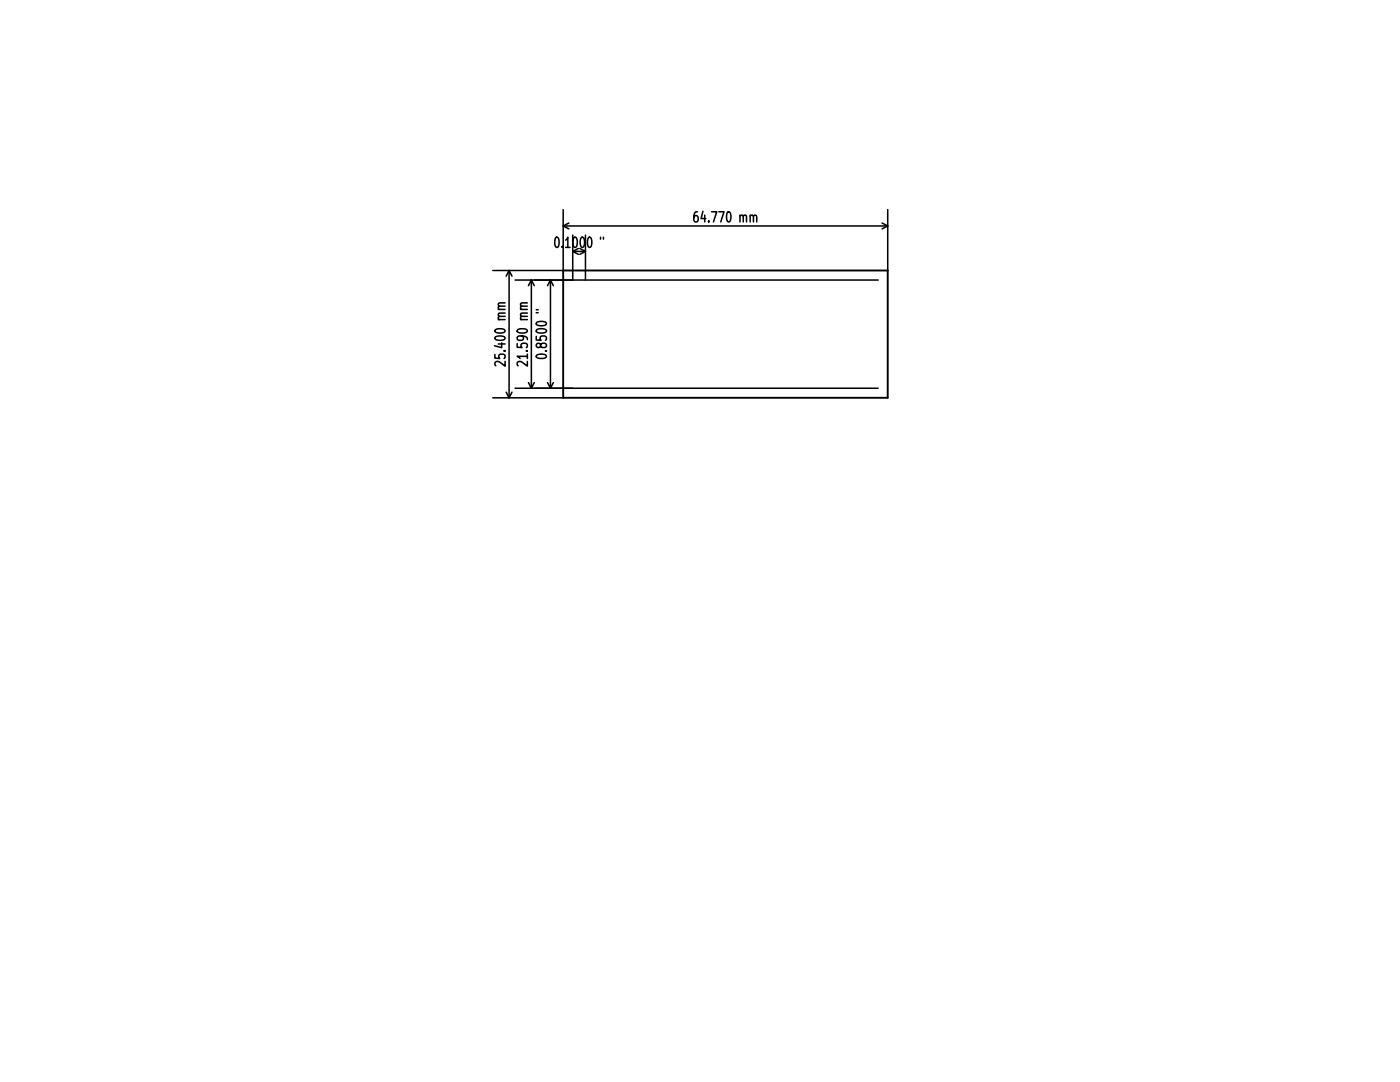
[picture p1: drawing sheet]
<svg xmlns="http://www.w3.org/2000/svg" width="279mm" height="216mm" viewBox="0 0 279 216" stroke-linecap="round" stroke-linejoin="round" font-family="sans-serif">
<path d="M112.4 54h64.8v25.4h-64.8z" fill="none" stroke="#000" stroke-width=".38"/>
<g fill="none" stroke="#000" stroke-width=".3">
<path d="M101.6 54v25.4M101.6 54l.6 1.1M101.6 54l-.6 1.1M102.8 55.9h72.5M106 55.9v21.6M106 55.9l.6 1.1M106 55.9l-.5 1.1M109.9 55.9v21.6M109.9 55.9l.5 1.1M109.9 55.9l-.6 1.1M110.9 47.4l.3-.1a1.54 1.54 0 0 1 0 2.1h-.1a1.66 1.66 0 0 1-.2-2zM112.2 49.2v.2"/>
<path d="M112.4 45.1h64.8M112.4 41.8v12.2h-14.1M112.4 45.1l1.1 .6M112.9 47.9l.4-.6v2.1M112.9 49.4h.9M113.5 44.5l-1.1 .6M114.3 50.2h2.5M114.3 46.9v9M114.3 50.2l1.1 .6M114.6 47.4l.2-.1a1.54 1.54 0 0 1 0 2.1h-.1a1.66 1.66 0 0 1-.1-2zM115.4 49.6l-1.1 .6M115.7 49.6l1.1 .6"/>
<path d="M116 47.4l.3-.1a1.54 1.54 0 0 1 0 2.1h-.1a1.66 1.66 0 0 1-.2-2zM116.8 46.9v9M116.8 50.2l-1.1 .6M117.5 47.4l.2-.1a1.54 1.54 0 0 1 0 2.1h-.1a1.66 1.66 0 0 1-.1-2zM119.8 47.3v.4M120.4 47.3v.4M139.2 42.3h-.4a1.94 1.94 0 0 0-.2 1.9h.6l.1-.8-.3-.4-.4 .1-.1 .3M140.3 42.2l-.4 1.4h1M140.6 42.9v1.4M141.4 44.1v.2M142 42.3h1l-.6 2M143.5 42.3h1l-.7 2"/>
<path d="M145.2 42.3h.3a1.54 1.54 0 0 1 0 2h-.1a1.66 1.66 0 0 1-.2-2zM147.7 43.1l.2-.2 .4 .1v1.3M147.7 42.9v1.4M148.3 43.2l.3-.3 .3 .1 .1 1.3M149.7 43.1l.2-.2 .4 .1 .1 1.3M149.7 42.9v1.4M150.4 43.2l.2-.3 .3 .1 .1 1.3M176 44.5l1.2 .6M177.2 41.8v12.2M177.2 45.1l-1.2 .6M98.3 79.4h14.1M98.8 70.7v.8h.9l-.2-.2 .1-.5 .3-.1h.7l.2 .3v.3l-.2 .2"/>
<path d="M98.9 67.3a1.66 1.66 0 0 1 1.9 .1v.1a1.54 1.54 0 0 1-2 0zM98.9 65.8a1.66 1.66 0 0 1 1.9 .2v.1a1.54 1.54 0 0 1-2 0zM99.4 68.6h1.4M99.4 63.8h1.4M99.4 61.7h1.4M100.1 68.4v1l-1.4-.4M100.6 70h.2M100.8 72.1v1l-1.5-1-.3 .1-.2 .2v.4l.2 .2M100.8 63.1l-1.3 .1-.1 .4 .2 .2M100.8 62.5h-1.3l-.1 .4 .3 .2M100.8 61.1l-1.3 .1-.1 .3 .2 .2M100.8 60.4l-1.3 .1-.1 .4 .3 .2"/>
<path d="M101 78.2l.6 1.2M102.2 78.2l-.6 1.2M102.8 77.5h72.5M103.2 68.6v.7l1 .1-.2-.3 .1-.5 .3-.1 .6 .1 .2 .2v.3l-.2 .3M103.3 65.8a1.66 1.66 0 0 1 1.9 .2v.1a1.54 1.54 0 0 1-2 0zM103.9 63.8h1.3M103.9 61.7h1.3M104.1 67l.4 .3-.1 .5-.3 .1-.8-.1v-.6a1.95 1.95 0 0 1 1.8 .1l.1 .5M105 70h.2M105.2 72.1v1l-1.4-1-.4 .1-.2 .2v.4l.2 .2M105.2 71.1h-2l.6 .4M105.2 63.1l-1.2 .1-.1 .4 .2 .2"/>
<path d="M105.2 62.5h-1.2l-.1 .4 .3 .2M105.2 61.1l-1.2 .1-.1 .3 .2 .2M105.2 60.4l-1.2 .1-.1 .4 .3 .2M105.2 70.7v.8M105.5 76.3l.5 1.2M106.6 76.3l-.6 1.2M107 67.1v.7l1 .1-.2-.2 .1-.5 .3-.2 .7 .1 .2 .2v.4l-.2 .2M107 62.4h.4M107 61.8h.4M107.1 70.9a1.66 1.66 0 0 1 2 .1v.2a1.54 1.54 0 0 1-2.1 0zM107.1 65.8a1.66 1.66 0 0 1 2 .1v.2a1.54 1.54 0 0 1-2.1 0zM107.1 64.4a1.66 1.66 0 0 1 2 .1v.1a1.54 1.54 0 0 1-2.1 0z"/>
<path d="M107.9 68.8l.4-.3 .6 .1 .2 .2-.1 .4a.69 .69 0 0 1-.8 .1 .69 .69 0 0 1-.4-.7l-.3-.1-.3 .1-.2 .2v.3l.4 .3 .5-.3M108.9 70h.2M109.3 76.3l.6 1.2M110.4 76.3l-.5 1.2"/>
</g>
</svg>
